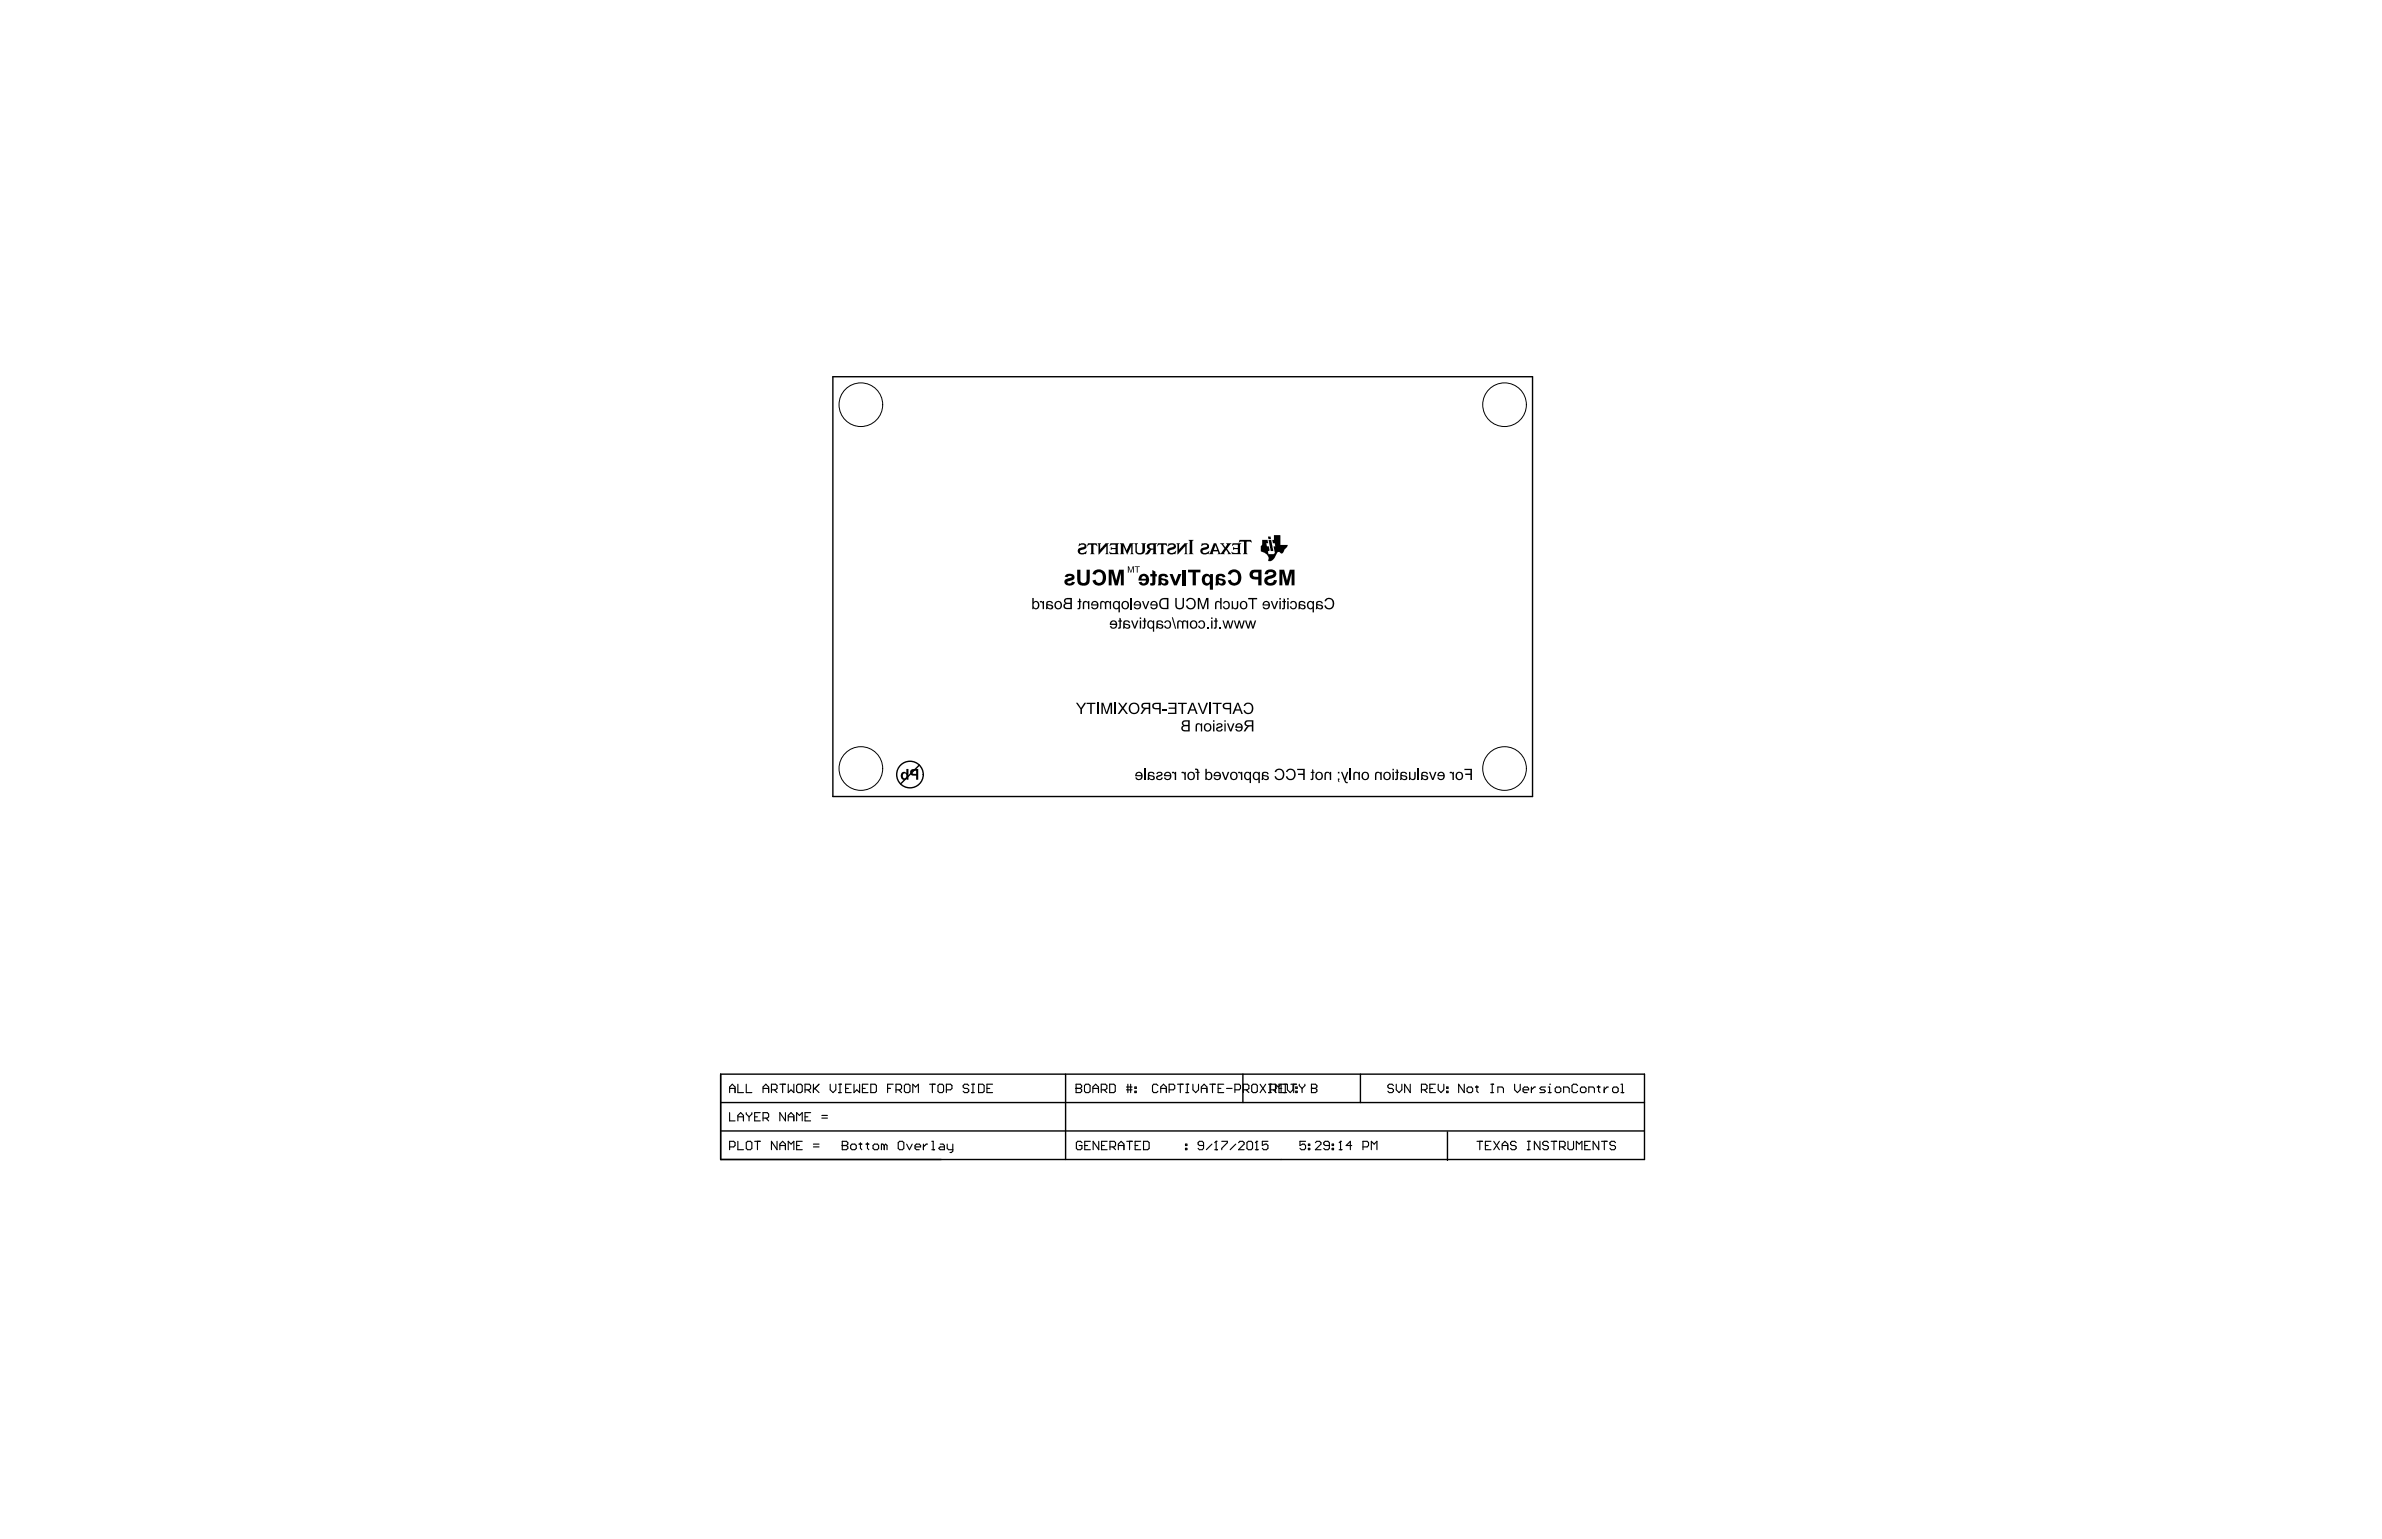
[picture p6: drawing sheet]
<svg xmlns="http://www.w3.org/2000/svg" width="432mm" height="279mm" viewBox="0 0 432 279" stroke-linecap="round" stroke-linejoin="round" font-family="sans-serif">
<g fill="none" stroke="#000" stroke-width=".25">
<path d="M151 68.3h126.8v76.1h-126.8zM205.1 108.4v2.1M166.7 138.7l-3.4 3.4M207.6 139.4v2M244.8 139.4v2M130.6 194.8h167.5v15.4h-167.5zM130.6 199.9h167.5M193.2 194.8v15.4M225.3 194.8v5.1M246.6 194.8v5.1M130.6 205.1h167.5M262.4 205.2v5.2"/>
<circle cx="165" cy="140.4" r="2.41"/>
</g>
<g fill="none" stroke="#000" stroke-width=".2">
<path d="M132.3 198.1v-1l.4-.5 .5 .5v1M132.3 197.3h.9M133.8 196.6v1.5h1M135.3 196.6v1.5h1M138.3 197.3h1M138.3 198.1v-1l.5-.5 .5 .5v1M139.8 197.6h.8l.3-.3v-.5l-.3-.2h-.8v1.5M140.4 197.6l.5 .5M141.4 196.6h1M141.9 196.6v1.5M142.9 196.6v1.5l.5-.5 .5 .5v-1.5M144.7 196.6h.5l.2 .2v1.1l-.2 .2h-.5l-.3-.2v-1.1z"/>
<path d="M145.9 197.6h.8l.2-.3v-.5l-.2-.2h-.8v1.5M146.4 197.6l.5 .5M147.5 196.6v1.5M147.7 197.3l.8 .8M148.5 196.6l-1 1M150.5 196.6v1l.5 .5 .5-.5v-1M152 198.1h.5M152 196.6h.5M152.3 196.6v1.5M153.3 197.3h.5M154.3 196.6h-1v1.5h1M154.8 196.6v1.5l.5-.5 .5 .5v-1.5"/>
<path d="M156.3 197.3h.5M157.3 196.6h-1v1.5h1M157.9 196.6h.7l.3 .2v1.1l-.3 .2h-.7zM160.9 197.3h.5M161.9 196.6h-1v1.5M162.4 197.6h.8l.2-.3v-.5l-.2-.2h-.8v1.5M162.9 197.6l.5 .5M164.2 196.6h.5l.3 .2v1.1l-.3 .2h-.5l-.3-.2v-1.1zM165.5 198.1v-1.5l.5 .5 .5-.5v1.5M168.5 196.6h1M169 196.6v1.5M170.3 196.6h.5l.2 .2v1.1l-.2 .2h-.5l-.3-.2v-1.1z"/>
<path d="M171.6 197.6h.7l.3-.3v-.5l-.3-.2h-.7v1.5M175.6 196.8l-.2-.2h-.5l-.3 .2v.3l.3 .2h.5l.2 .3v.3l-.2 .2h-.5l-.3-.2M176.1 198.1h.5M176.1 196.6h.5M176.4 196.6v1.5M177.4 196.6h.7l.3 .2v1.1l-.3 .2h-.7zM178.9 197.3h.5M179.9 196.6h-1v1.5h1M195.1 197.3h.1M195.1 196.6h.7l.3 .2v.3l-.3 .2 .3 .3v.3l-.3 .2h-.7zM195.1 197.3h.7M196.8 196.6h.6l.2 .2v1.1l-.2 .2h-.6l-.2-.2v-1.1z"/>
<path d="M198.1 197.3h1M198.1 198.1v-1l.5-.5 .5 .5v1M199.6 197.6h.8l.2-.3v-.5l-.2-.2h-.8v1.5M200.1 197.6l.5 .5M201.2 196.6h.7l.3 .2v1.1l-.3 .2h-.7zM204.2 197.6h1M204.2 197.1h1M204.5 196.6v1.5M205 196.6v1.5M205.7 197.9h.3v.2h-.3zM205.7 197.1h.3v.2h-.3zM209.9 196.8l-.2-.2h-.6l-.2 .2v1.1l.2 .2h.6l.2-.2"/>
<path d="M210.4 197.3h1M210.4 198.1v-1l.5-.5 .5 .5v1M211.9 197.6h.8l.3-.3v-.5l-.3-.2h-.8v1.5M213.5 196.6h1M214 196.6v1.5M215 198.1h.5M215 196.6h.5M215.2 196.6v1.5M216.2 196.6v1l.6 .5 .5-.5v-1M217.8 197.3h1M217.8 198.1v-1l.5-.5 .5 .5v1M219.3 196.6h1"/>
<path d="M219.8 196.6v1.5M220.8 197.3h.5M221.8 196.6h-1v1.5h1M222.3 197.3h1.1M223.9 197.6h.7l.3-.3v-.5l-.3-.2h-.7v1.5M225.4 197.6h.7l.3-.3v-.5l-.3-.2h-.7v1.5M225.9 197.6l.5 .5M227.2 196.6h.5l.2 .2v1.1l-.2 .2h-.5l-.3-.2v-1.1zM228.4 196.6l1 1.5M229.4 196.6l-1 1.5M229.9 198.1h.6M229.9 196.6h1.2l.2 .2v.5l-.2 .3h-.8"/>
<path d="M230.2 196.6v1.5M230.3 196.6v1.5M230.8 197.6l.5 .5M231.2 198.1v-1.5l.5 .5 .5-.5v1.5M231.8 197.3h.6M233 196.6v1.5M233.2 196.6h-1.4v1.5h1.4M233.4 196.6v1l.5 .5 .5-.5v-1M234 196.6h1M234.5 196.6v1.5M234.9 197.9h.2v.2h-.2zM234.9 197.1h.2v.2h-.2z"/>
<path d="M235.5 196.6v.2l.5 .5M236 197.3v.8M236.5 196.6v.2l-.5 .5M237.7 197.3h.1M237.7 196.6h.8l.2 .2v.3l-.2 .2 .2 .3v.3l-.2 .2h-.8zM237.7 197.3h.8M252.6 196.8l-.3-.2h-.5l-.2 .2v.3l.2 .2h.5l.3 .3v.3l-.3 .2h-.5l-.2-.2M253.1 196.6v1l.5 .5 .5-.5v-1M255.6 196.6v1.5l-1-1.5v1.5M257.7 197.6h.7l.3-.3v-.5l-.3-.2h-.7v1.5M258.2 197.6l.5 .5M259.2 197.3h.5"/>
<path d="M260.2 196.6h-1v1.5h1M260.7 196.6v1l.5 .5 .5-.5v-1M262.2 197.9h.3v.2h-.3zM262.2 197.1h.3v.2h-.3zM265.4 196.6v1.5l-1-1.5v1.5M266.2 197.1h.5l.3 .2v.6l-.3 .2h-.5l-.3-.2v-.6zM267.5 197.1h.5M267.7 196.8v1.1l.3 .2M270.3 198.1h.5M270.3 196.6h.5M270.5 196.6v1.5M271.5 198.1v-1h.8l.2 .2v.8"/>
<path d="M274.6 196.6v1l.5 .5 .5-.5v-1M276.1 197.6h1v-.3l-.3-.2h-.5l-.2 .2v.6l.2 .2h.5M277.6 197.1v1M278.4 197.1h-.3l-.5 .5M280.1 197.1h-.7l-.3 .2 .3 .3h.5l.2 .3-.2 .2h-.8M280.7 198.1h.5M280.7 197.1h.2v1M280.9 196.6h.1M282.2 197.1h.5l.2 .2v.6l-.2 .2h-.5l-.3-.2v-.6zM283.4 198.1v-1h.8l.3 .2v.8M286 196.8l-.3-.2h-.5l-.2 .2v1.1l.2 .2h.5l.3-.2M286.7 197.1h.5l.3 .2v.6l-.3 .2h-.5l-.2-.2v-.6z"/>
<path d="M288 198.1v-1h.8l.2 .2v.8M289.5 197.1h.5M289.8 196.8v1.1l.2 .2M290.8 197.1v1M291.6 197.1h-.3l-.5 .5M292.6 197.1h.5l.2 .2v.6l-.2 .2h-.5l-.3-.2v-.6zM293.8 198.1h.6M293.8 196.6h.3v1.5M132.3 201.7v1.5h.9M132.3 208h.7l.2-.3v-.5l-.2-.3h-.7v1.6M133.8 203.2v-1l.5-.5 .5 .5v1M133.8 206.9v1.6h1"/>
<path d="M133.8 202.5h1M135.3 201.7v.3l.5 .5M135.5 206.9h.5l.3 .3v1l-.3 .3h-.5l-.2-.3v-1zM135.8 202.5v.7M136.3 201.7v.3l-.5 .5M136.8 206.9h1M136.8 202.5h.5M137.3 206.9v1.6M137.8 201.7h-1v1.5h1M138.3 202.7h.8l.2-.2v-.5l-.2-.3h-.8v1.5M138.8 202.7l.5 .5M140.9 206.9v1.6l-1.1-1.6v1.6"/>
<path d="M141.4 208.5v-1.1l.5-.5 .5 .5v1.1M141.4 207.7h1M142.4 201.7v1.5l-1-1.5v1.5M142.9 203.2v-1l.5-.5 .5 .5v1M142.9 208.5v-1.6l.5 .5 .5-.5v1.6M142.9 202.5h1M144.4 207.7h.5M144.4 203.2v-1.5l.5 .5 .5-.5v1.5M145.4 206.9h-1v1.6h1M145.9 202.5h.5M146.9 201.7h-1v1.5h1M147.5 208h1"/>
<path d="M147.5 207.4h1M149 202.7h1M149 202.2h1M152.7 207.7h.1M152.7 206.9h.7l.3 .3v.2l-.3 .3 .3 .3v.2l-.3 .3h-.7zM152.7 207.7h.7M154.5 207.4h.5l.2 .3v.5l-.2 .3h-.5l-.3-.3v-.5zM155.7 207.4h.5M156 207.2v1l.2 .3M157 207.4h.5M157.2 207.2v1l.3 .3M158.5 207.4h.5l.3 .3v.5l-.3 .3h-.5l-.2-.3v-.5z"/>
<path d="M160.3 207.7l-.3-.3h-.2v1.1M160.3 207.7v.8M160.3 207.7l.2-.3 .3 .3v.8M163.1 206.9h.5l.2 .3v1l-.2 .3h-.5l-.3-.3v-1zM164.3 207.4l.6 1.1 .5-1.1M165.9 208h1v-.3l-.3-.3h-.5l-.2 .3v.5l.2 .3h.5M167.4 207.4v1.1M168.2 207.4h-.3l-.5 .6M168.9 206.9h.3v1.6M168.9 208.5h.5M170.4 207.4h.5l.3 .3v.8h-.8l-.2-.3 .2-.2h.8M171.7 207.4v.8l.3 .3h.7"/>
<path d="M172.7 207.4v1.3l-.2 .3h-.3M196.1 207.2l-.2-.3h-.5l-.3 .3v1l.3 .3h.5l.2-.3v-.5h-.5M196.6 207.7h.5M197.7 206.9h-1.1v1.6h1.1M199.2 206.9v1.6l-1-1.6v1.6M199.7 207.7h.5M200.7 206.9h-1v1.6h1M201.2 208h.8l.2-.3v-.5l-.2-.3h-.8v1.6M201.7 208l.5 .5M202.7 207.7h1M202.7 208.5v-1.1l.5-.5 .5 .5v1.1M204.3 206.9h1"/>
<path d="M204.8 206.9v1.6M205.8 207.7h.5M206.8 206.9h-1v1.6h1M207.3 206.9h.8l.2 .3v1l-.2 .3h-.8zM214.9 208.2h.3v.3h-.3zM214.9 207.4h.3v.3h-.3zM218.2 207.7h-.8l-.2-.3v-.2l.2-.3h.5l.3 .3v1l-.3 .3h-.5l-.2-.3M219.7 207.4l-1 1.1M220.2 208.5h.5M220.5 206.9h.1M220.5 206.9v1.6M220.5 206.9l-.3 .3"/>
<path d="M221.5 206.9h1v.3l-1 1v.3M224 207.4l-1 1.1M224.5 207.2l.3-.3h.5l.2 .3v.2l-1 1.1h1M226.3 206.9h.5l.3 .3v1l-.3 .3h-.5l-.3-.3v-1zM227.6 208.5h.5M227.8 206.9h.1M227.8 206.9v1.6M227.8 206.9l-.2 .3M229.8 206.9h-1v.8l.5-.3h.3l.2 .3v.5l-.2 .3h-.5l-.3-.3M236.7 206.9h-1v.8l.5-.3h.2l.3 .3v.5l-.3 .3h-.5l-.2-.3M237.2 208.2h.2v.3h-.2zM237.2 207.4h.2v.3h-.2z"/>
<path d="M238.4 207.2l.3-.3h.5l.3 .3v.2l-1.1 1.1h1.1M241 207.7h-.8l-.2-.3v-.2l.2-.3h.5l.3 .3v1l-.3 .3h-.5l-.2-.3M241.5 208.2h.2v.3h-.2zM241.5 207.4h.2v.3h-.2zM242.8 208.5h.5M243 206.9h.1M243 206.9v1.6M243 206.9l-.2 .3M245 207.7h-1l.8-.8v1.6M247.1 208h.7l.3-.3v-.5l-.3-.3h-.7v1.6M248.6 208.5v-1.6l.5 .5 .5-.5v1.6M267.7 206.9h1.1"/>
<path d="M268.3 206.9v1.6M269.3 207.7h.5M270.3 206.9h-1v1.6h1M270.8 206.9l1 1.6M271.8 206.9l-1 1.6M272.3 207.7h1M272.3 208.5v-1.1l.5-.5 .5 .5v1.1M274.8 207.2l-.2-.3h-.5l-.3 .3v.2l.3 .3h.5l.2 .3v.2l-.2 .3h-.5l-.3-.3M276.9 206.9h.5M276.9 208.5h.5M277.1 206.9v1.6M279.2 206.9v1.6l-1.1-1.6v1.6"/>
<path d="M280.7 207.2l-.3-.3h-.5l-.2 .3v.2l.2 .3h.5l.3 .3v.2l-.3 .3h-.5l-.2-.3M281.2 206.9h1M281.7 206.9v1.6M282.7 208h.8l.2-.3v-.5l-.2-.3h-.8v1.6M283.2 208l.5 .5M284.2 206.9v1.3l.3 .3h.5l.2-.3v-1.3M285.8 208.5v-1.6l.5 .5 .5-.5v1.6M287.3 207.7h.5M288.3 206.9h-1v1.6h1M289.8 206.9v1.6l-1-1.6v1.6M290.3 206.9h1M290.8 206.9v1.6"/>
<path d="M292.9 207.2l-.3-.3h-.5l-.3 .3v.2l.3 .3h.5l.3 .3v.2l-.3 .3h-.5l-.3-.3"/>
</g>
<g fill="#000">
<path d="M195.6 98.6l.9-.1 .1 .1a.53 .53 0 0 1 .3 .6 .53 .53 0 0 1-.5 .4l-.3 .1a.29 .29 0 0 0-.3 .2 .29 .29 0 0 0 .2 .4l.5-.1 .5-.3-.1 .5-.5 .1-.8-.1-.2-.2v-.3a.38 .38 0 0 1 .3-.5l.5-.2a.24 .24 0 0 0 .4-.2 .24 .24 0 0 0-.3-.2h-.3l-.5 .3zM197.2 98.5l1.6 .1 .1 .5-.3-.3h-.4v1.1a.42 .42 0 0 0 .3 .6h-.9l.2-.2v-1.5h-.3l-.5 .3zM199 98.5h.6l-.2 .2v.9l1-1.1h.6l-.2 .2v1.6l.2 .2h-.7l.2-.2v-1.2l-1.4 1.4v-1.8zM201.3 98.6l1.5-.1-.2 .3v1.4l.2 .3h-1.6l-.1-.5 .5 .3 .6-.1v-.6h-.6l-.2 .1v-.5l.2 .2h.6v-.6h-.7l-.3 .2zM203 98.5h.7l.5 1.3 .6-1.3h.7l-.2 .2v1.6l.2 .2h-.6l.2-.2v-1.3l-.7 1.5h-.1l-.7-1.5v1.3l.2 .2h-.8l.2-.2v-1.6zM205.6 98.5h.7l-.2 .3v1.2l.2 .3h.5l.3-.3v-1.3l-.2-.2 .9 .1-.3 .1v1.3l-.3 .4-.9 .1-.4-.3-.1-1.4zM209.9 98.5h1.6l.1 .4v.2l-.3-.3h-.4v1.5l.2 .2-.9-.1a.6 .6 0 0 0 .3-.8l-.1-.8h-.3l-.4 .3zM211.9 98.5l.1 .1h.9l.3 .4a.64 .64 0 0 1-.8 .7h-.2a.25 .25 0 0 0-.2 .3 .25 .25 0 0 0 .2 .2l.4 .1 .5-.4 .1 .1-.1 .5h-1l-.3-.1-.2-.4v-.4l.3-.2 .5-.2a.24 .24 0 0 0 .4-.2 .24 .24 0 0 0-.3-.2h-.4l-.4 .3zM213.3 98.5h.6l-.2 .2v.9l1-1.1h.6l-.2 .2v1.6l.2 .2h-.6l.2-.2-.1-1.2-1.4 1.4v-1.8zM215.5 97.9h.9a.99 .99 0 0 0-.3 1.1v.9a.42 .42 0 0 0 .3 .6h-.9l.2-.2v-2.2zM217.8 98.5l.2 .1 .8-.1 .1 .1a.53 .53 0 0 1 .3 .6 .53 .53 0 0 1-.6 .4l-.2 .1a.29 .29 0 0 0-.4 .2 .29 .29 0 0 0 .2 .4l.6-.1 .4-.3-.1 .5-.4 .1-.9-.1-.2-.2v-.3a.62 .62 0 0 1 .7-.6l.2-.1a.24 .24 0 0 0 .3-.2 .24 .24 0 0 0-.2-.2h-.4l-.5 .3zM223.4 98.5h1.6l-.2 .2v1.6l.2 .2-1.7-.1-.1-.4 .5 .3 .7-.1v-.6h-.7l-.2 .1v-.5l.3 .2h.6v-.6h-.7l-.4 .2z"/>
<path d="M224.7 97.9h2.1l.1 .5-.3-.2h-.6v2.1l.2 .2h-.9l.2-.2v-2.1h-.7l-.3 .2zM229.8 97.3h.5l.1 .4h-.5zM230 97.9l.5 .1 .3 1.9h-.5zM228.8 97.9h1v.1l.1 .5h-.3v.2l.1 .4h.3l.1 .4v.4h-.3l.1 .6 1-.1a.38 .38 0 0 0 .1-.6l-.1-.7h.3v-.1l-.1-.5h-.4l-.1-.5v-.1h.3v-.9h1.2v1.8h1.3l-.1 .4-.5 .5-.3 .6-.2 .1-.3-.3h-.4l-.9 1.4-.3 .2h-.4h-.1l.1-.7-.2-.3-.4-.4-.5-.2a.53 .53 0 0 1-.3-.8v-.3l.2-.2zM188.5 109h.3l.2 .2v-.2h.3v1.5h-.3v-1.2l-.2-.1-.3 .1zM193.3 104.2l.8-.2 .5 .2a.59 .59 0 0 1 .2 .7 .59 .59 0 0 1-.6 .3l-.3 .2a.25 .25 0 0 0-.3 0 .25 .25 0 0 0-.1 .3l.3 .1a.38 .38 0 0 0 .5-.3l.6 .1a1.03 1.03 0 0 1-1 .6 1.03 1.03 0 0 1-1-.7 1.22 1.22 0 0 1 1.2-.8 .19 .19 0 0 0 .2-.2 .19 .19 0 0 0-.3-.1l-.3 .1-.2 .2-.5-.1zM195.6 108.5l.3 .1v.4h.1v.2h-.1l-.1 1.2-.5 .1v-.3h.3v-1h-.3v-.2h.3zM196.4 109.1l.4-.1 .4 .2v-.2h.3v1.5h-.3v-1l-.3-.3-.4 .2v1.1h-.2v-1.2zM195.3 103.3h.6v1.9a.59 .59 0 0 0 .7 .5 .59 .59 0 0 0 .4-.9v-1.5h.6l-.1 2.1-.1 .4-.4 .3-.4 .1-.7-.1-.3-.1-.3-.6zM198.3 103.6l.6-.3h.6a1.49 1.49 0 0 1 1 1.6 1.49 1.49 0 0 1-1.4 1.3h-.1a1.1 1.1 0 0 1-1-.9l.6-.2a.69 .69 0 0 0 .9 .5 .69 .69 0 0 0 .4-.9v-.4a.63 .63 0 0 0-.6-.6 .63 .63 0 0 0-.7 .5l-.6-.1zM199.5 109.1l.4-.1 .4 .2 .2-.2h.3l.4 .2v-.2h.2v1.5h-.2v-1l-.3-.3a.27 .27 0 0 0-.3 0 .27 .27 0 0 0-.1 .3v1h-.2v-.9a.33 .33 0 0 0-.3-.4 .33 .33 0 0 0-.3 .3v1h-.3zM202.9 112l.3 .2v.3h.2v.2h-.2v1.2l-.4 .1h-.1v-.3h.2v-1h-.2v-.2h.2z"/>
<path d="M201 103.3h.8l.5 1.9 .6-1.9h.8v2.8h-.5v-2.2l-.6 2.2h-.5l-.6-2.2v2.2h-.5zM204.5 102.7h.2l.3 1 .3-1h.2v1.1h-.1v-.9l-.3 .9h-.2l-.3-.9v.9h-.1zM205 112.5h.3l.4 1.2 .4-1.2h.3l-.6 1.5h-.2zM205.7 102.7h.9v.1h-.4v1h-.1v-1h-.4zM207.4 112l.2 .2v.3h.2v.2h-.2v1.1l-.4 .2-.1-.3h.3v-1h-.3v-.2h.3zM207 109h.3l.4 1.2 .4-1.2h.3l-.6 1.5h-.2zM208.9 103.3l.6 .4v.4h.2v.4h-.2l-.2 1.5-.3 .2-.5-.1v-.4a.24 .24 0 0 0 .4 0 .24 .24 0 0 0 0-.3v-.9h-.4v-.4h.4zM211.2 112.6l.4-.1a.74 .74 0 0 1 .7 1 .74 .74 0 0 1-1.2 .2l-.1-.2 .3-.1a.42 .42 0 0 0 .5 .4 .42 .42 0 0 0 .2-.7l-.1-.3a.36 .36 0 0 0-.6 .2l-.3-.1zM212.4 111.9h.2l.6 2.1h-.2zM213.1 108.4h.2v1.4a.53 .53 0 0 0 .6 .4 .53 .53 0 0 0 .5-.6v-1.2h.2v1.5l-.1 .3-.6 .3-.6-.2-.2-.4zM212 104.1h.6l.5 1.4 .5-1.4h.6l-.9 2h-.5zM214.4 103.3h.6v2.8h-.6z"/>
<path d="M215.3 108.6l.4-.2 .5 .1 .4 .3 .2 .4-.1 .7-.2 .4-.4 .2h-.5l-.4-.3-.2-.4 .2-.1 .3 .5a.65 .65 0 0 0 .7-.1 .65 .65 0 0 0 .3-.6l-.1-.4a.61 .61 0 0 0-.5-.5 .61 .61 0 0 0-.6 .5l-.3-.1zM213.5 112.6l.2-.1 .4 .1a.22 .22 0 0 0 .3 .1 .22 .22 0 0 0 .1-.2h.4l.3 .2v-.2h.2v1.5h-.3v-1l-.2-.3a.26 .26 0 0 0-.3 0 .26 .26 0 0 0-.1 .3v1h-.2v-.9a.33 .33 0 0 0-.3-.4 .33 .33 0 0 0-.4 .4v.9h-.2zM215.4 103.3h2.2v.5h-.8v2.3h-.6v-2.3h-.8zM217.3 112.6l.5-.1a.73 .73 0 0 1 .7 1 .73 .73 0 0 1-1.3 .1v-.1h.2a.42 .42 0 0 0 .6 .2 .42 .42 0 0 0 .2-.6l-.1-.3-.2-.1h-.3l-.1 .3-.3-.1zM217.1 108.4h.4l.6 1.8 .6-1.8h.4v2.1h-.3v-1.8l-.6 1.8h-.2l-.6-1.7v1.7h-.3zM218.8 113.7h.3v.3h-.3zM220.3 112l.3 .2v.3h.1v.2h-.1l-.1 1.1-.4 .2v-.3h.2v-1h-.2v-.2h.2zM221 113.7h.3v.3h-.3zM220.4 109.1l.5-.1 .3 .2v-.8h.2v2.1h-.2v-1l-.2-.3a.32 .32 0 0 0-.4 0 .32 .32 0 0 0-.1 .3v1h-.2v-1.1zM221.9 109.1l.3-.1h.4l.3 .3v.3v.5l-.2 .3h-.7l-.3-.5h.2l.1 .1a.43 .43 0 0 0 .5 .2 .43 .43 0 0 0 .2-.6l-.1-.3-.3-.1h-.2l-.2 .3-.2-.1zM222.8 103.6l.6-.3 .4-.1a1.44 1.44 0 0 1 1.2 1.9 1.44 1.44 0 0 1-2 .9l-.4-.7 .5-.2a.69 .69 0 0 0 .9 .5 .69 .69 0 0 0 .4-.9l-.2-.7a.65 .65 0 0 0-1.1 .2l-.5-.1zM221.6 112.5h.2l.4 1.1 .3-1.1h.2l.3 1.2 .4-1.2h.2l-.4 1.5h-.3l-.3-1.2-.3 1.2h-.2z"/>
<path d="M223.3 109h.2v1l.3 .3 .4-.2v-1.1h.3v1l-.2 .4-.4 .1-.4-.3v.3h-.2zM223.7 112.5h.2l.3 1.1 .3-1.1h.3l.3 1.2 .3-1.2h.3l-.5 1.5h-.3l-.2-1.2-.3 1.2h-.3zM226.3 108.4h1.6v.3h-.7v1.8h-.2v-1.8h-.7zM225.7 112.5h.2l.4 1.1 .3-1.1h.2l.3 1.2 .4-1.2h.2l-.4 1.5h-.3l-.3-1.2-.3 1.2h-.2zM230.4 109h.2l.4 1.2 .4-1.2h.3l-.5 1.5h-.3zM229.5 103.5l.6-.3 .7 .1a.84 .84 0 0 1 .5 1 .84 .84 0 0 1-.9 .6l-.4 .1a.37 .37 0 0 0-.2 .5 .37 .37 0 0 0 .5 .2 .56 .56 0 0 0 .6-.6l.6 .1-.3 .7-.7 .3-.7-.1a.91 .91 0 0 1-.6-1.1 .91 .91 0 0 1 1-.6l.5-.2a.3 .3 0 0 0 .1-.4 .3 .3 0 0 0-.4-.1l-.4 .1-.2 .3h-.5zM232.7 108.5l.2 .1v.4h.2v.2h-.2v1.2l-.5 .1v-.3h.3v-1h-.3v-.2h.3zM234 109.1l.7-.1 .4 .5-.1 .7-.6 .3a.61 .61 0 0 1-.6-.6h.3v.1a.44 .44 0 0 0 .6 .2 .44 .44 0 0 0 .1-.7l-.1-.2a.37 .37 0 0 0-.6 .2l-.2-.1zM231.9 103.3h.9l.5 1.9 .5-1.9h.9v2.8h-.6v-2.2l-.5 2.2h-.6l-.5-2.2v2.2h-.6zM240.3 108.6l.5-.2 .5 .1a1.04 1.04 0 0 1 .5 1.4 1.04 1.04 0 0 1-1.4 .4l-.3-.5 .2-.1 .3 .5h.5a.84 .84 0 0 0 .5-.9 .84 .84 0 0 0-.8-.7l-.2 .1-.2 .4-.3-.1zM195 127.4h.3l.7 1 .6-1h.3l-.8 1.2v.9h-.2v-.9zM197 127.4h1.6v.3h-.7v1.8h-.3v-1.8h-.6z"/>
<path d="M199.7 127.4h.3l.6 1.8 .6-1.8h.4v2.1h-.3v-1.8l-.5 1.8h-.3l-.6-1.7v1.7h-.2zM202.7 127.4h.3l.5 .8 .5-.8h.4l-.7 1 .8 1.1h-.4l-.6-.9-.6 .9h-.3l.8-1.1zM210.7 128.6h.8v.2h-.8zM211.8 127.4h1.5v2.1h-1.6v-.3h1.3v-.7h-1.1v-.2h1.1v-.6h-1.2zM213.5 127.4h1.6v.3h-.6v1.8h-.3v-1.8h-.7zM216.9 131.3l.4-.2 .4 .3v-.2h.2v1.4h-.2v-1l-.4-.3-.3 .2v1.1h-.3v-1zM217.1 127.4h.3l.6 1.8 .7-1.8h.3l-.8 2.1h-.3zM219.8 127.4h1.6v.3h-.6v1.8h-.3v-1.8h-.7zM220.6 131.3l.6-.2 .4 .3-.1 .4-.6 .2a.23 .23 0 0 0-.2 .4 .23 .23 0 0 0 .4 0h.2l.1-.3 .3 .1a.57 .57 0 0 1-.8 .5 .57 .57 0 0 1-.3-.8l.6-.2a.21 .21 0 0 0 .2-.3 .21 .21 0 0 0-.4-.1l-.3 .3-.2-.1zM222.4 131.2h.3l.4 1.1 .4-1.1h.3l-.6 1.4h-.2zM225.7 127.6l.4-.2h.3l.4 .2 .3 .4 .1 .8-.4 .6h-.9l-.3-.1-.2-.5 .3-.1 .2 .4 .4 .2a.82 .82 0 0 0 .6-.9 .82 .82 0 0 0-.8-.8l-.4 .4h-.2zM209.7 140.1l.7-.2 .3 .4-.2 .4-.6 .2-.1 .2 .2 .1a.37 .37 0 0 0 .5-.3l.3 .1a.59 .59 0 0 1-.7 .5 .59 .59 0 0 1-.4-.8l.6-.2a.21 .21 0 0 0 .2-.3 .21 .21 0 0 0-.4-.1l-.2 .3-.3-.1z"/>
<path d="M212.4 140l.4-.1 .2 .3v-.2h.2v1.4h-.2l-.1-1.1-.4-.1zM214.1 140l.4-.1 .2 .3v-.2h.3v1.4h-.3l-.1-1.1-.4-.1zM216.6 139.4h.5l.2 .6h.2v.1h-.2v1.3h-.3v-1.3h-.3v-.1h.3v-.3l-.3-.1zM221.5 140h.3l.4 1.1 .4-1.1h.2l-.5 1.4h-.3zM224.4 140l.3-.1 .3 .3v-.2h.2v1.4h-.3v-1.1l-.4-.1zM231.3 139.5l.5-.2 .5 .2 .5 .5-.1 .9-.4 .5h-.8l-.3-.2-.2-.4 .3-.1 .2 .4 .4 .1a.81 .81 0 0 0 .7-.9 .81 .81 0 0 0-1-.7l-.3 .4h-.2zM233.3 139.6l.6-.3 .5 .2a1.03 1.03 0 0 1 .4 1.4 1.03 1.03 0 0 1-1.5 .4l-.2-.5 .2-.1 .4 .5a.82 .82 0 0 0 .9-.5 .82 .82 0 0 0-.3-1l-.3-.1a.54 .54 0 0 0-.6 .4h-.3zM235.1 139.4h1.4v2h-.3v-.9h-.9v-.2h.9v-.7h-1.1zM237.9 139.5l.2 .1v.4h.2v.1h-.2v1.2l-.4 .2-.1-.1v-.2l.3-.1v-1h-.3v-.1h.3zM240.2 140l.6-.1 .3 .3v-.2h.2v1.4h-.2l-.1-1-.3-.3-.3 .2-.1 1.1h-.2v-.9zM243.1 140h.2l.5 1.2 .4-1.2h.2l-.5 1.4 .2 .4h.2v.2h-.3l-.2-.2zM245.4 140.1l.6-.2 .3 .3v-.2h.2v1.4h-.2l-.1-1-.3-.3-.3 .2v1.1h-.3z"/>
<path d="M249.4 140l.5-.1 .3 .3v-.2h.3v1.4h-.3v-1l-.3-.3-.4 .2v1.1h-.2v-.9zM253.2 139.5l.2 .1v.4h.2v.1h-.2v1.2l-.4 .2-.1-.1v-.2h.3v-1.1h-.3v-.1h.3zM255.4 140h.3v1l.3 .3 .4-.2v-1.1h.2v1.2l-.2 .2-.4 .1-.4-.3v.2h-.2zM259 140h.3l.4 1.1 .4-1.1h.3l-.5 1.4h-.3zM262.8 140l.3-.1 .2 .3v-.2h.3v1.4h-.3l-.1-1.1-.4-.1zM265.5 139.4h1.3v2h-.2v-.9h-1v-.2h1v-.7h-1.1z"/>
<path d="M208 98.8l-.1 .2a.52 .52 0 0 0 .5 .6l-.3 .2-.4 .6h-.2l.1 .1h.5l.2-.1 .5-.7h.3v.6l-.2 .2h.8l-.2-.2v-1.6l.2-.2h-1.2zM208.5 98.8h.6v.7l-.4-.1a.34 .34 0 0 1-.4-.2 .34 .34 0 0 1 .2-.4z"/>
<path d="M220 98.5l-.6 1.7-.2 .3h.8l-.2-.2 .1-.3h.9l.1 .3-.2 .2h1.4l-.2-.3 .4-.5 .4 .6-.2 .2h.8l-.7-.7a.52 .52 0 0 1 .2-.8l.4-.5h-.9a.51 .51 0 0 1-.2 .8l-.3-.5 .1-.3h-.7l.6 .7a.46 .46 0 0 1-.1 .7l-.3 .3a.26 .26 0 0 1-.3 0 .26 .26 0 0 1-.1-.3l-.5-1.4zM220.3 99l.1-.1 .2 .8h-.6z"/>
<path d="M187.1 108.4v2.1h.3v-.2l.3 .2 .4-.1 .3-.3-.1-.8-.4-.3-.5 .2v-.8zM187.5 109.3a.52 .52 0 0 1 .7 .2 .52 .52 0 0 1-.1 .6h-.1a.48 .48 0 0 1-.6 0 .48 .48 0 0 1 0-.7z"/>
<path d="M189.7 109.1l-.1 1.4h.2l.1-.2 .4 .2a.48 .48 0 0 0 .6-.5 .48 .48 0 0 0-.7-.4h-.1a.21 .21 0 0 1-.2-.3 .21 .21 0 0 1 .3-.1h.3l.1 .2h.3l-.1-.2-.3-.2h-.5zM189.9 109.7l.7 .2 .1 .2-.2 .2-.4-.1-.2-.1z"/>
<path d="M191.3 109.2l-.2 .4 .2 .6 .4 .3 .6-.2 .2-.4-.2-.7-.4-.2zM191.5 109.3a.5 .5 0 0 1 .8 .4 .5 .5 0 0 1-.8 .4l-.1-.3z"/>
<path d="M193 108.6l-.1 .5a.24 .24 0 0 1 .2 .3 .24 .24 0 0 1-.3 .2v.4l.2 .3 1.3 .2v-2.1h-.9zM193.2 108.8l.8-.1v.6l-.8-.1-.1-.2zM193.1 109.7l.9-.2v.7h-.8l-.2-.2z"/>
<path d="M198 109.1l-.2 .7h1.1a.43 .43 0 0 1-.4 .5 .43 .43 0 0 1-.5-.3h-.2l.1 .3 .6 .2 .4-.2 .2-.4v-.5l-.2-.3-.3-.1zM198.2 109.3a.42 .42 0 0 1 .4-.1 .42 .42 0 0 1 .3 .4h-.9z"/>
<path d="M201.4 112.6l-.2 .7h1.1a.43 .43 0 0 1-.4 .5 .43 .43 0 0 1-.5-.3l-.2 .1a.72 .72 0 0 0 1 .2 .72 .72 0 0 0 .2-1 .72 .72 0 0 0-1-.2zM201.5 112.8h.1a.41 .41 0 0 1 .4-.1 .41 .41 0 0 1 .3 .4h-.9z"/>
<path d="M201.9 109.2l-.2 .4 .2 .6a.53 .53 0 0 0 .9 .1v.7h.2v-2h-.2v.2l-.4-.2zM202.1 109.3a.53 .53 0 0 1 .7 .2 .53 .53 0 0 1-.2 .7l-.2 .1-.3-.2-.1-.3z"/>
<path d="M203.7 112.6l-.2 1.4h.3v-.2l.5 .2a.47 .47 0 0 0 .6-.5 .47 .47 0 0 0-.7-.4h-.1a.23 .23 0 0 1-.2-.3 .23 .23 0 0 1 .4-.1h.2l.1 .3 .3-.1-.4-.4h-.5zM203.9 113.2l.4 .1a.26 .26 0 0 1 .3 .4 .26 .26 0 0 1-.4 .1l-.3-.3z"/>
<path d="M203.5 109.2l-.2 .4 .1 .6 .5 .3 .6-.2 .2-.6-.2-.6-.6-.1zM203.7 109.3a.53 .53 0 0 1 .7 .3 .53 .53 0 0 1-.4 .7l-.4-.3-.1-.4z"/>
<path d="M205.8 109.1l-.3 .3v.4h1.1a.43 .43 0 0 1-.3 .5 .43 .43 0 0 1-.5-.3h-.3l.1 .3 .6 .2 .5-.2 .2-.4v-.3l-.3-.5-.3-.1zM206 109.2a.42 .42 0 0 1 .4 0 .42 .42 0 0 1 .2 .4h-.8z"/>
<path d="M206.6 111.9v.3h.3v-.3zM206.6 112.5v1.5h.3v-1.5z"/>
<path d="M206.7 104.2l-.2 .5-.1 .6h1.4a.42 .42 0 0 1-.4 .5 .42 .42 0 0 1-.5-.3l-.5 .1a1.03 1.03 0 0 0 1.5 .4 1.03 1.03 0 0 0 .3-1.5l-.3-.3-.4-.2zM207 104.6a.41 .41 0 0 1 .5-.1 .41 .41 0 0 1 .2 .4h-.8z"/>
<path d="M208.8 109.1l-.3 .7h1.1a.42 .42 0 0 1-.3 .5 .42 .42 0 0 1-.5-.3h-.3l.2 .4 .6 .1 .4-.3 .2-.5-.3-.6-.5-.1zM208.9 109.2a.42 .42 0 0 1 .5 0 .42 .42 0 0 1 .2 .4h-.8z"/>
<path d="M208.2 112.6l-.2 .6v.4l.5 .4 .5-.2v.7h.2v-2h-.2v.2l-.3-.2zM208.3 112.8a.49 .49 0 0 1 .7 .1 .49 .49 0 0 1 0 .6l-.1 .1a.47 .47 0 0 1-.6 0 .47 .47 0 0 1-.1-.6z"/>
<path d="M209.8 112.6l-.2 .2v1.2h.2l.1-.2 .5 .2a.44 .44 0 0 0 .5-.5 .44 .44 0 0 0-.6-.4h-.2a.23 .23 0 0 1-.2-.3 .23 .23 0 0 1 .4-.1h.2l.1 .3 .2-.1-.3-.4zM209.9 113.2l.7 .3v.2l-.4 .1a.4 .4 0 0 1-.3-.6z"/>
<path d="M210.2 104.2l-.2 .4v1.2l-.1 .3h.5l.1-.2 .6 .3a.65 .65 0 0 0 .7-.7 .65 .65 0 0 0-.9-.6 .26 .26 0 0 1-.3-.3 .26 .26 0 0 1 .4-.1l.3 .2 .5-.1-.2-.4-.4-.1h-.7zM210.5 105.1l.4 .1a.31 .31 0 0 1 .3 .3 .31 .31 0 0 1-.2 .4 .31 .31 0 0 1-.4-.2z"/>
<path d="M210.4 108.6l-.2 .4-.1 .4 .2 .7 .4 .3 1.1 .1v-2.1h-.8zM210.5 108.9l.3-.2h.7v1.5h-.7l-.3-.2-.1-.5z"/>
<path d="M215.9 112.6l-.2 .3v.4a.72 .72 0 0 0 1 .6 .72 .72 0 0 0 .2-1.1l-.4-.3zM216.1 112.8l.2-.1 .3 .1 .2 .4a.47 .47 0 0 1-.6 .6 .47 .47 0 0 1-.3-.7z"/>
<path d="M219.5 111.9v.3h.3v-.3zM219.5 112.5v1.5h.3v-1.5z"/>
<path d="M218.1 104.3l-.2 .5v.5a.87 .87 0 0 0 1.2 .8l.2-.2v1h.6v-2.8h-.5v.3l-.6-.4-.4 .1zM218.6 104.5a.63 .63 0 0 1 .8 .4 .63 .63 0 0 1-.3 .8 .64 .64 0 0 1-.7-.4 .64 .64 0 0 1 .2-.7z"/>
<path d="M220.5 104.3l-.2 1.8h.5l.1-.2 .3 .2a.64 .64 0 0 0 1-.4 .64 .64 0 0 0-.8-.8l-.3-.1a.26 .26 0 0 1-.1-.3 .26 .26 0 0 1 .4 0l.3 .2 .5-.1-.3-.4-.4-.2-.6 .1zM220.9 105.1l.6 .2a.3 .3 0 0 1 0 .5 .3 .3 0 0 1-.5-.2z"/>
<path d="M224.9 109.2l-.2 .4 .2 .6 .5 .3 .5-.2 .2-.4-.2-.7-.4-.2zM225.1 109.3a.5 .5 0 0 1 .8 .4 .5 .5 0 0 1-.8 .4l-.1-.3z"/>
<path d="M226.8 103.5l-.2 .3a.95 .95 0 0 0 .1 1 .95 .95 0 0 0 1 .3h.4v1h.6v-2.8h-1.3zM227.2 104l.2-.2h.7v.8l-.9-.1z"/>
<path d="M229 109.2l-.1 .6h1.1a.43 .43 0 0 1-.4 .5 .43 .43 0 0 1-.5-.3h-.2a.74 .74 0 0 0 1.1 .3 .74 .74 0 0 0-.1-1.2l-.4-.1zM229.3 109.3a.42 .42 0 0 1 .4-.1 .42 .42 0 0 1 .2 .4h-.8z"/>
<path d="M231.9 108.4v.3h.3v-.3zM231.9 109v1.5h.3v-1.5z"/>
<path d="M233.3 108.4v.3h.3v-.3zM233.3 109v1.5h.3v-1.5z"/>
<path d="M235.5 109.1l-.2 1.4h.3l.1-.2 .5 .2a.43 .43 0 0 0 .4-.3 .43 .43 0 0 0-.1-.5l-.6-.1a.23 .23 0 0 1-.2-.4 .23 .23 0 0 1 .4 0l.3 .2h.2l-.1-.2-.2-.2zM235.7 109.7l.6 .2 .1 .2-.2 .2-.3-.1-.2-.1z"/>
<path d="M237.1 109.2l-.2 .5 .1 .5 .5 .3 .4-.2v.7h.3v-2h-.2v.2l-.4-.2zM237.3 109.3l.2-.1h.2l.2 .2 .1 .4a.43 .43 0 0 1-.6 .4 .43 .43 0 0 1-.2-.6z"/>
<path d="M238.7 109.1l-.2 1.4h.2l.1-.2 .4 .2a.47 .47 0 0 0 .6-.5 .47 .47 0 0 0-.6-.4h-.1a.25 .25 0 0 1-.2-.4 .25 .25 0 0 1 .4 0l.3 .2h.2l-.4-.4zM238.8 109.7l.5 .1a.28 .28 0 0 1 .2 .5 .28 .28 0 0 1-.5-.1z"/>
<path d="M205 127.6l-.3 .4-.1 .6a1 1 0 0 0 1.4 .8 1 1 0 0 0 .4-1.5l-.5-.5h-.5zM205.2 127.8l.5-.2 .5 .4v.8l-.3 .4-.5 .1-.4-.3-.1-.7z"/>
<path d="M207 127.6l-.1 .3v.3l.6 .3-.3 .2-.5 .8h.4l.4-.8 .4-.2h.3v1h.3v-2.1h-1zM207.3 127.7h.9v.6h-.9l-.1-.2z"/>
<path d="M209 127.6l-.1 .3 .1 .6 .4 .1h.7v.9h.3v-2.1h-1zM209.2 127.8l.9-.1v.7h-.5a.38 .38 0 0 1-.4-.2 .38 .38 0 0 1 0-.4z"/>
<path d="M214.4 130.7l-.2 .4 .2 .5a.58 .58 0 0 0-.2 .7 .58 .58 0 0 0 .7 .3h.8v-2zM214.5 131l.9-.2v.6h-.7l-.2-.2zM214.5 131.8l.9-.1v.7l-.9-.1-.1-.3z"/>
<path d="M216 127.4l-.8 2.1h.3l.2-.7h.9l.2 .7h.3l-.8-2.1zM216.2 127.6l.3 1h-.7z"/>
<path d="M218.4 131.3l-.2 .4 .2 .7 .4 .3 .6-.2 .2-.4-.1-.7-.5-.3zM218.6 131.5l.1-.1a.5 .5 0 0 1 .6 .5 .5 .5 0 0 1-.7 .4l-.1-.3z"/>
<path d="M219.9 130.6v.3h.3v-.3zM219.9 131.2v1.4h.3v-1.4z"/>
<path d="M222 130.6v.3h.2v-.3zM222 131.2v1.4h.2v-1.4z"/>
<path d="M221.8 127.6l-.2 .4 .2 .5 .4 .1h.7v.9h.3v-2.1h-1zM222 127.8l.9-.1v.7h-.5a.38 .38 0 0 1-.4-.2 .38 .38 0 0 1 0-.4z"/>
<path d="M224.1 131.3l-.2 .7h1.1a.43 .43 0 0 1-.3 .4 .43 .43 0 0 1-.5-.3l-.3 .1 .3 .3 .7 .1 .3-.4 .1-.4-.2-.4-.3-.2-.3-.1zM224.3 131.5l.1-.1a.4 .4 0 0 1 .4 0 .4 .4 0 0 1 .2 .3h-.8z"/>
<path d="M224.2 127.4l-.8 2.1h.3l.2-.7h.9l.2 .7h.3l-.8-2.1zM224.4 127.6l.3 1h-.7z"/>
<path d="M225.7 130.7l-.1 .3v.4l.6 .3-.3 .2-.5 .7h.4l.4-.7 .4-.2h.3v.9h.3v-2h-1.1zM226 130.9l.9-.1v.7l-.9-.1-.1-.2z"/>
<path d="M252.4 139.4v.3h.3v-.3zM252.4 140v1.4h.3v-1.4z"/>
<path d="M163.5 140.1l-.2 .4 .2 .7 .4 .2 .4-.2v.2h.4v-2h-.4v.7l-.4-.2zM163.8 140.3a.43 .43 0 0 1 .5 .3 .43 .43 0 0 1-.3 .5l-.3-.2z"/>
<path d="M165.1 139.6l-.1 .3 .1 .5 .3 .2h.7v.8h.4v-2l-1.1 .1zM165.4 139.9l.7-.1v.5h-.6l-.1-.1z"/>
<path d="M206 140.1l-.2 .6 1.1 .1a.43 .43 0 0 1-.4 .4 .43 .43 0 0 1-.4-.3l-.3 .1 .2 .4h.8l.3-.4v-.4l-.1-.4-.3-.2-.4-.1zM206.2 140.2a.41 .41 0 0 1 .4 0 .41 .41 0 0 1 .3 .3h-.8z"/>
<path d="M208.2 140l-.1 .2-.1 1.2h.3v-.1l.6 .2a.47 .47 0 0 0 .4-.6 .47 .47 0 0 0-.7-.3l-.3-.1a.37 .37 0 0 1 .4-.4 .37 .37 0 0 1 .4 .3l.2-.1-.3-.3zM208.3 140.7l.8 .2-.1 .3h-.4a.4 .4 0 0 1-.3-.5z"/>
<path d="M211.2 140.1l-.2 .6h1.1a.43 .43 0 0 1-.3 .5 .43 .43 0 0 1-.5-.3l-.3 .1 .2 .4h.8l.3-.3v-.6l-.1-.3-.3-.2-.4-.1zM211.4 140.3v-.1a.42 .42 0 0 1 .4 0 .42 .42 0 0 1 .3 .3h-.8z"/>
<path d="M215.5 140.1l-.2 .3v.4a.72 .72 0 0 0 1 .6 .72 .72 0 0 0 .2-1.1l-.5-.4zM215.6 140.3l.2-.2 .4 .1 .2 .5a.46 .46 0 0 1-.6 .5 .46 .46 0 0 1-.3-.7z"/>
<path d="M218.5 139.4v2h.2v-.1l.3 .2 .5-.1 .2-.4 .1-.4a.58 .58 0 0 0-.4-.6 .58 .58 0 0 0-.6 .1v-.7zM218.9 140.2h.5l.1 .5a.44 .44 0 0 1-.5 .5 .44 .44 0 0 1-.3-.7z"/>
<path d="M220.2 140.1l-.2 .6 1.1 .1a.43 .43 0 0 1-.4 .4 .43 .43 0 0 1-.4-.3l-.3 .1 .2 .4h.8l.3-.4v-.4l-.1-.4-.3-.2-.4-.1zM220.4 140.2a.41 .41 0 0 1 .4 0 .41 .41 0 0 1 .3 .3h-.8z"/>
<path d="M223.2 140.1l-.2 .3v.4a.72 .72 0 0 0 1 .6 .72 .72 0 0 0 .3-1.1l-.5-.4zM223.4 140.2h.5l.2 .5a.46 .46 0 0 1-.6 .5 .46 .46 0 0 1-.2-.7z"/>
<path d="M225.8 140l-.3 .5 .1 .6 .4 .4 .5-.2v.7h.3v-2h-.3v.1l-.2-.2zM225.9 140.2h.5l.1 .5a.39 .39 0 0 1-.2 .5 .39 .39 0 0 1-.5-.2v-.4z"/>
<path d="M227.4 140l-.3 .6 .1 .5 .4 .4 .5-.2v.7h.3v-2h-.3v.1l-.3-.2zM227.5 140.3a.49 .49 0 0 1 .6 .1 .49 .49 0 0 1 0 .6v.1a.45 .45 0 0 1-.6 0 .45 .45 0 0 1-.1-.6z"/>
<path d="M228.9 140l-.1 .2-.1 1.2h.2l.1-.1 .5 .2a.47 .47 0 0 0 .5-.6 .47 .47 0 0 0-.7-.3l-.1-.1a.23 .23 0 0 1-.1-.3 .23 .23 0 0 1 .3-.1l.2 .1 .1 .2h.3l-.4-.4zM229 140.7l.5 .1 .2 .2a.39 .39 0 0 1-.5 .2 .39 .39 0 0 1-.2-.5z"/>
<path d="M238.6 140.1l-.2 .7a.73 .73 0 0 0 1.1 .6 .73 .73 0 0 0 .2-1.2l-.5-.3zM238.8 140.3l.2-.2 .4 .1 .2 .5a.47 .47 0 0 1-.6 .5 .47 .47 0 0 1-.3-.7z"/>
<path d="M242.5 140v.2h.3v-.2zM242.5 141.2l.1 .4 .2 .2v-.1l-.1-.3h.1v-.2z"/>
<path d="M247 140.1l-.2 .7a.72 .72 0 0 0 1 .6 .72 .72 0 0 0 .3-1.2l-.5-.3zM247.2 140.2l.2-.1 .4 .1 .1 .5a.47 .47 0 0 1-.6 .5 .47 .47 0 0 1-.2-.7z"/>
<path d="M251 140.1l-.2 .3v.4a.72 .72 0 0 0 1 .6 .72 .72 0 0 0 .2-1.1l-.5-.4zM251.2 140.2h.5l.2 .5a.46 .46 0 0 1-.6 .5 .46 .46 0 0 1-.3-.7z"/>
<path d="M253.9 140.1l-.1 1.3h.2l.1-.1 .4 .2a.48 .48 0 0 0 .6-.6 .48 .48 0 0 0-.7-.3l-.1-.1a.23 .23 0 0 1-.2-.3 .23 .23 0 0 1 .4-.1l.2 .1 .1 .2h.3l-.4-.4-.5-.1zM254.1 140.7l.7 .1v.4h-.5z"/>
<path d="M257.8 140l-.2 .4-.1 1h.3l.1-.1 .5 .2a.47 .47 0 0 0 .5-.6 .47 .47 0 0 0-.7-.3l-.1-.1a.23 .23 0 0 1-.2-.3 .23 .23 0 0 1 .4-.1l.2 .1 .1 .2h.3l-.1-.3-.3-.1zM257.9 140.7l.5 .1a.26 .26 0 0 1 .2 .4 .26 .26 0 0 1-.4 0l-.2-.1z"/>
<path d="M260.8 140.1l-.2 .6 1.1 .1a.43 .43 0 0 1-.4 .4 .43 .43 0 0 1-.5-.3l-.2 .1 .2 .4h.7l.4-.4v-.4l-.1-.4-.3-.2-.4-.1zM260.9 140.2h.1a.4 .4 0 0 1 .4 0 .4 .4 0 0 1 .2 .3h-.8z"/>
<path d="M264 140.1l-.1 .7a.72 .72 0 0 0 1 .6 .72 .72 0 0 0 .2-1.2l-.5-.3zM264.2 140.3l.2-.2 .4 .1 .2 .5a.48 .48 0 0 1-.7 .5 .48 .48 0 0 1-.1-.8z"/>
</g>
<path d="M257.1 139.4v2" fill="none" stroke="#000" stroke-width=".23"/>
<path d="M199 127.4v2.1M202.2 127.4v2.1M219.4 127.4v2.1" fill="none" stroke="#000" stroke-width=".28"/>
<g fill="none" stroke="#000" stroke-width=".18">
<circle cx="156.1" cy="73.4" r="4"/>
<circle cx="272.7" cy="73.4" r="4"/>
<circle cx="156.1" cy="139.3" r="4"/>
<circle cx="272.7" cy="139.3" r="4"/>
</g>
</svg>
